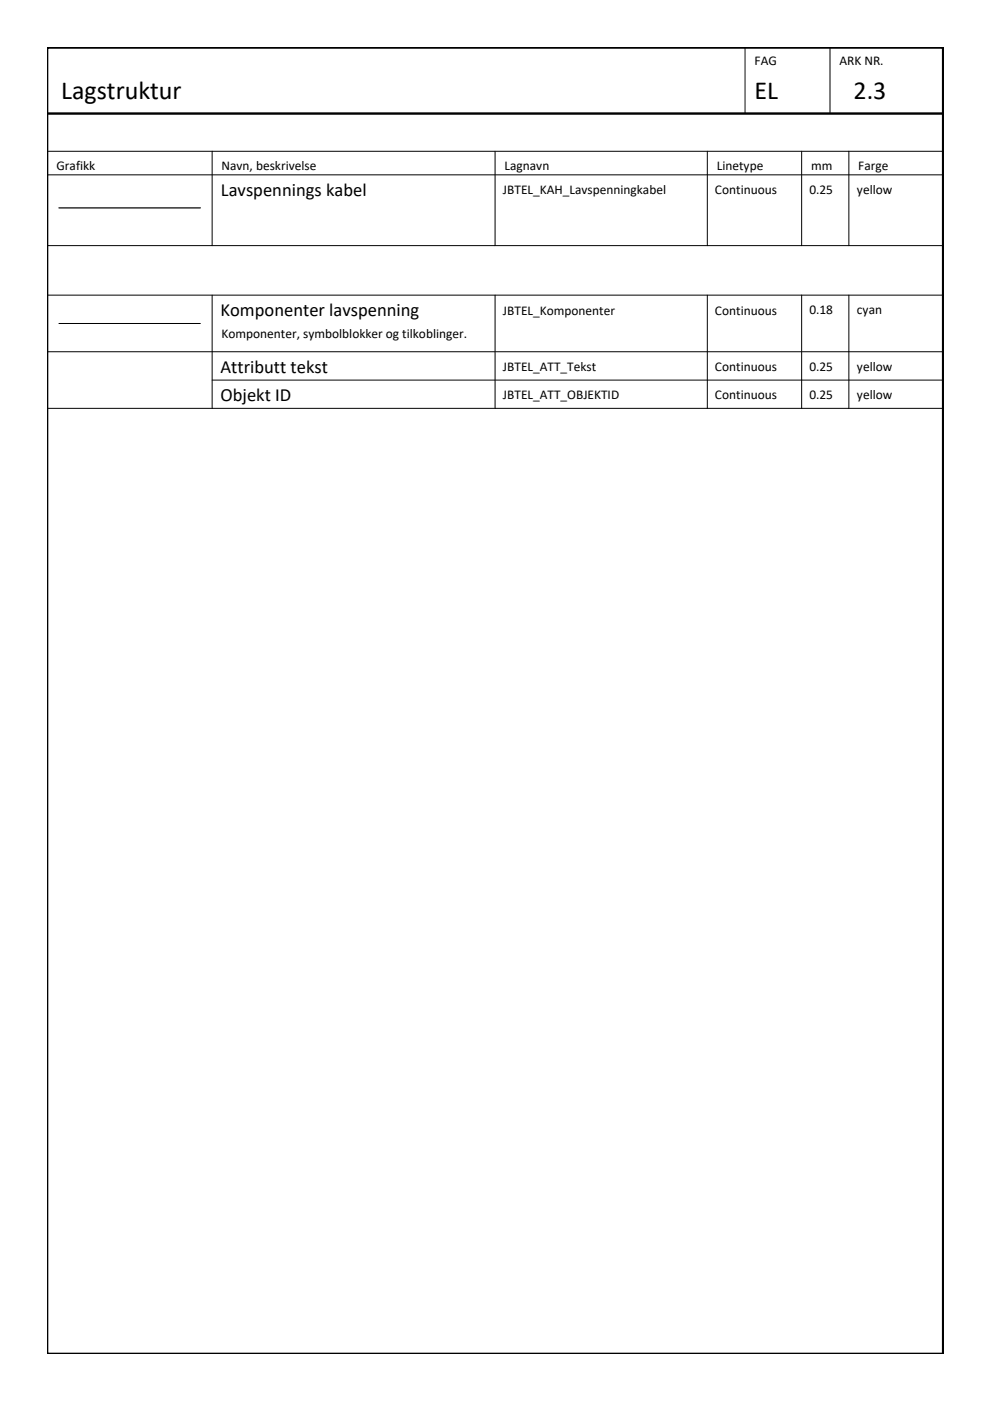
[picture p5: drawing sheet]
<svg xmlns="http://www.w3.org/2000/svg" width="210mm" height="297mm" viewBox="0 0 210 297" stroke-linecap="round" stroke-linejoin="round" font-family="sans-serif">
<defs><g id="words">
<g font-size="5.5">
<text x="13" y="21.1">Lagstruktur</text>
<text x="160" y="21.1">EL</text>
<text x="181" y="21.1">2.3</text>
</g>
<g font-size="3.9">
<text x="46.8" y="41.6">Lavspennings kabel</text>
<text x="46.8" y="67.1">Komponenter lavspenning</text>
<text x="46.8" y="79.1">Attributt tekst</text>
<text x="46.8" y="85.1">Objekt ID</text>
</g>
<g font-size="2.8">
<text x="160" y="13.9">FAG</text>
<text x="178" y="13.9">ARK NR.</text>
<text x="12" y="36.1">Grafikk</text>
<text x="47" y="36.1">Navn, beskrivelse</text>
<text x="106.6" y="41.2">JBTEL_KAH_Lavspenningkabel</text>
<text x="107" y="36.1">Lagnavn</text>
<text x="151.6" y="41.2">Continuous</text>
<text x="152" y="36.1">Linetype</text>
<text x="171.6" y="41.2">0.25</text>
<text x="172" y="36.1">mm</text>
<text x="181.7" y="41.2">yellow</text>
<text x="182" y="36.1">Farge</text>
<text x="47" y="71.6">Komponenter, symbolblokker og tilkoblinger.</text>
<text x="106.6" y="66.7">JBTEL_Komponenter</text>
<text x="151.6" y="66.7">Continuous</text>
<text x="171.6" y="66.7">0.18</text>
<text x="181.7" y="66.7">cyan</text>
<text x="106.6" y="78.7">JBTEL_ATT_Tekst</text>
<text x="151.6" y="78.7">Continuous</text>
<text x="171.6" y="78.7">0.25</text>
<text x="181.7" y="78.7">yellow</text>
<text x="106.6" y="84.7">JBTEL_ATT_OBJEKTID</text>
<text x="151.6" y="84.7">Continuous</text>
<text x="171.6" y="84.7">0.25</text>
<text x="181.7" y="84.7">yellow</text>
</g>
</g></defs>
<path d="M10 10.1h190v276.9h-190zM10 24.1h189.9" fill="none" stroke="#000" stroke-width=".51"/>
<g fill="none" stroke="#000" stroke-width=".21">
<path d="M158 10.1v14M176 10.1v14M10 37.1h189.9M10 32.1h189.9M45 32.1v20M105 32.1v20M150 32.1v20M170 32.1v20M180 32.1v20M10 52.1h189.9M10 74.6h189.9M10 62.6h189.9"/>
<path d="M12.5 68.6h30M45 62.6v24M105 62.6v24M150 62.6v24M170 62.6v24M180 62.6v24M10 86.6h189.9M45 80.6h154.9"/>
</g>
<path d="M12.5 44.1h30" fill="none" stroke="#000" stroke-width=".25"/>
<use href="#words"/>
</svg>
